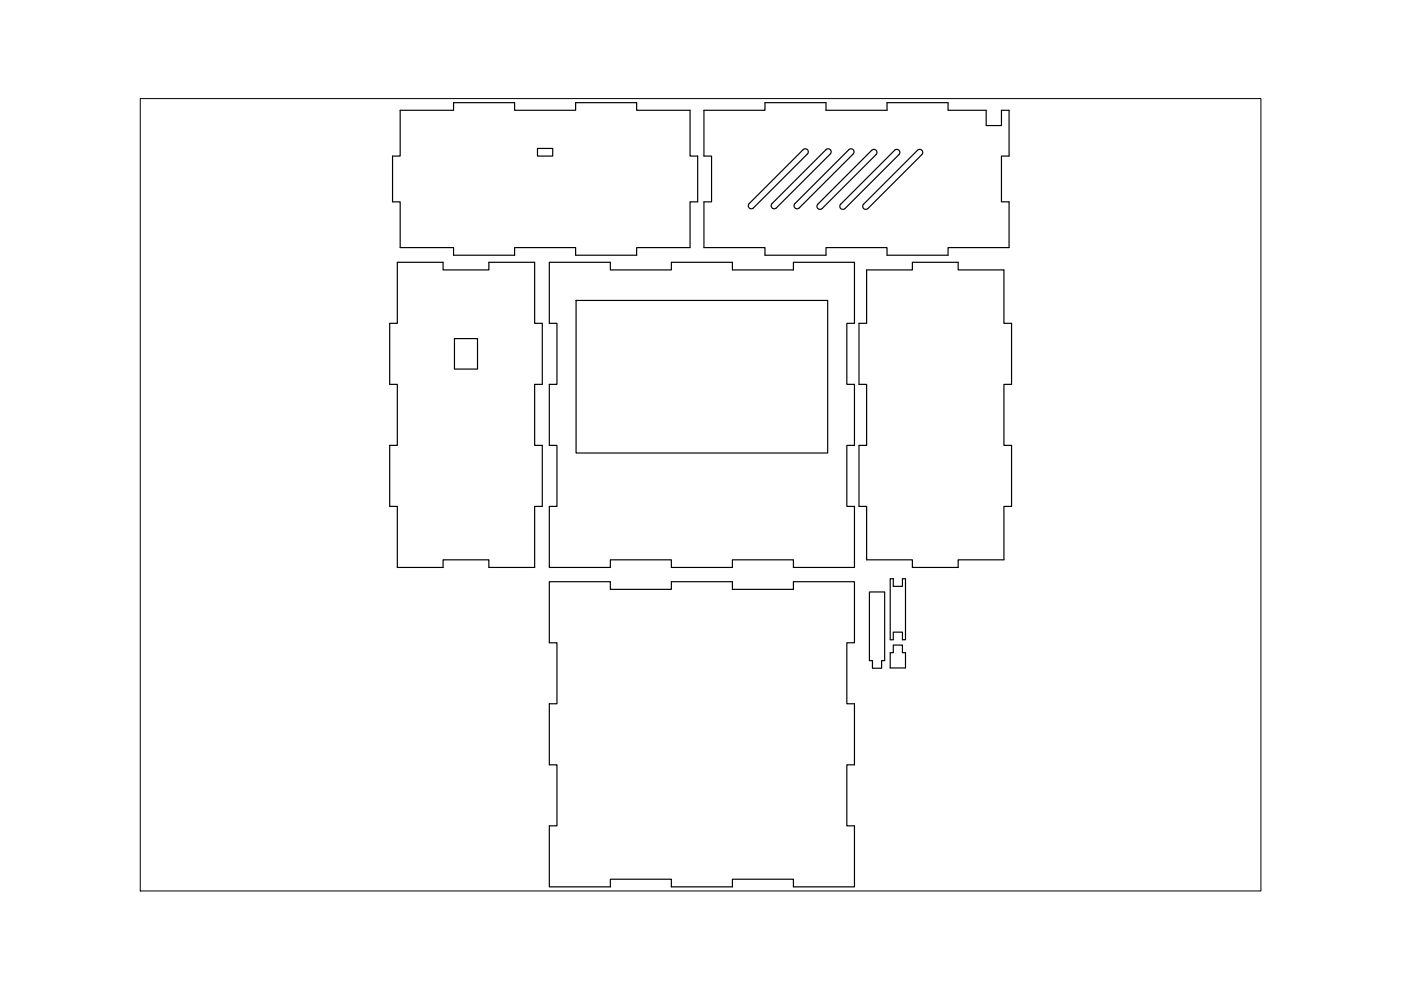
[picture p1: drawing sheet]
<svg xmlns="http://www.w3.org/2000/svg" width="297mm" height="210mm" viewBox="0 0 297 210" stroke-linecap="round" stroke-linejoin="round" font-family="sans-serif">
<!-- layer: 0 -->
<g fill="none" stroke="#000" stroke-width=".25">
<path d="M84.8 23.4h11.4v-1.6h12.9v1.6h12.9v-1.6h13v1.6h11.3v9.7h1.6v9.7h-1.6v9.7h-11.3v1.6h-13v-1.6h-12.9v1.6h-12.9v-1.6h-11.4v-9.7h-1.6v-9.7h1.6zM114 31.5h3.2v1.6h-3.2zM149.2 23.4h13v-1.6h12.9v1.6h13v-1.6h12.9v1.6h8.1v3.2h3.2v-3.2h1.6v9.7h-1.6v9.7h1.6v9.7h-12.9v1.6h-12.9v-1.6h-13v1.6h-12.9v-1.6h-13v-9.7h1.7v-9.7h-1.7zM170.3 31.7a.65 .65 0 0 1 .9 0 .65 .65 0 0 1 0 .9l-11.4 11.5a.65 .65 0 0 1-1 0 .65 .65 0 0 1 0-.9zM175.1 31.7a.65 .65 0 0 1 .9 0 .65 .65 0 0 1 0 .9l-11.4 11.5a.65 .65 0 0 1-.9 0 .65 .65 0 0 1 0-.9zM180 31.7a.65 .65 0 0 1 .9 0 .65 .65 0 0 1 0 .9l-11.4 11.5a.65 .65 0 0 1-1 0 .65 .65 0 0 1 0-.9zM184.8 31.9a.65 .65 0 0 1 .9 0 .65 .65 0 0 1 0 .9l-11.4 11.4a.65 .65 0 0 1-.9 0 .65 .65 0 0 1 0-.9zM189.7 31.9a.65 .65 0 0 1 .9 0 .65 .65 0 0 1 0 .9l-11.4 11.4a.65 .65 0 0 1-1 0 .65 .65 0 0 1 0-.9zM194.5 31.9a.65 .65 0 0 1 .9 0 .65 .65 0 0 1 0 .9l-11.4 11.4a.65 .65 0 0 1-.9 0 .65 .65 0 0 1 0-.9zM84.2 55.6h9.7v1.6h9.8v-1.6h9.7v13h1.6v12.9h-1.6v12.9h1.6v13h-1.6v12.9h-9.7v-1.6h-9.8v1.6h-9.7v-12.9h-1.6v-13h1.6v-12.9h-1.6v-12.9h1.6zM116.5 55.6h12.9v1.6h12.9v-1.6h13v1.6h12.9v-1.6h13v13h-1.7v12.9h1.7v12.9h-1.7v13h1.7v12.9h-13v-1.6h-12.9v1.6h-13v-1.6h-12.9v1.6h-12.9v-12.9h1.6v-13h-1.6v-12.9h1.6v-12.9h-1.6zM183.7 57.2h9.7v-1.6h9.7v1.6h9.8v11.4h1.6v12.9h-1.6v12.9h1.6v13h-1.6v11.3h-9.8v1.6h-9.7v-1.6h-9.7v-11.3h-1.6v-13h1.6v-12.9h-1.6v-12.9h1.6z"/>
<path d="M96.4 71.8h4.8v6.5h-4.8zM122.1 63.7h53.4v32.3h-53.4zM116.5 123.3h12.9v1.7h12.9v-1.7h13v1.7h12.9v-1.7h13v13h-1.7v12.9h1.7v13h-1.7v12.9h1.7v12.9h-13v-1.6h-12.9v1.6h-13v-1.6h-12.9v1.6h-12.9v-12.9h1.6v-12.9h-1.6v-13h1.6v-12.9h-1.6zM184.3 125.5h3.3v14.6h-.7v1.6h-1.9v-1.6h-.7zM188.7 122.7h.7v1.6h1.9v-1.6h.7v12.9h-.7v-1.6h-1.9v1.6h-.7zM189.4 136.8h1.9v1.6h.7v3.2h-3.3v-3.2h.7z"/>
</g>
<path d="M29.7 20.9h237.6v168h-237.6z" fill="none" stroke="#000" stroke-width=".21"/>
</svg>
